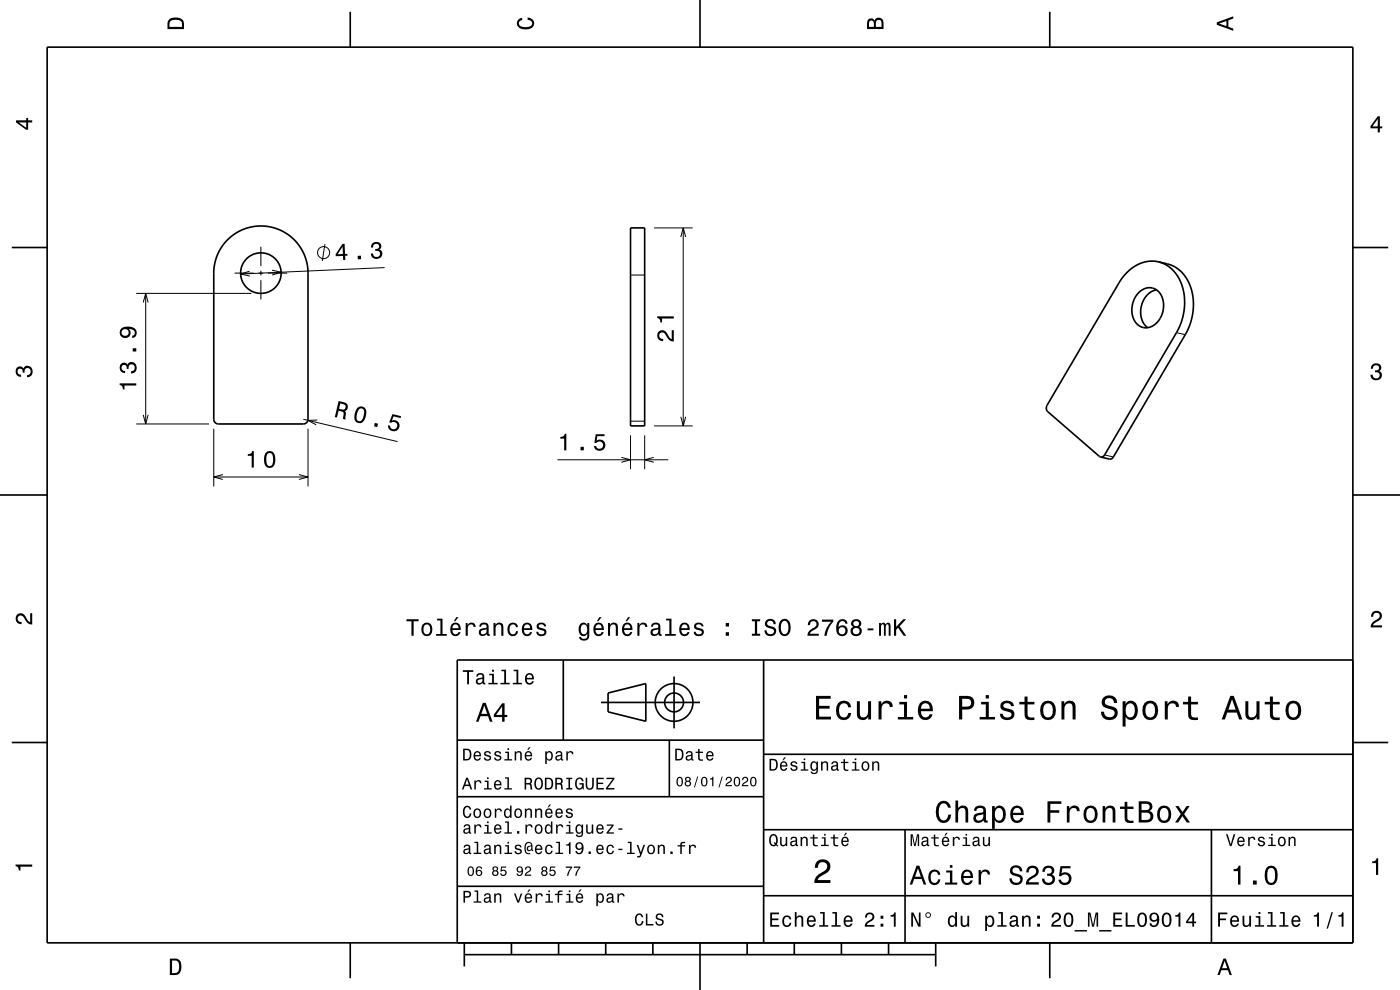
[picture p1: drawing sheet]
<svg xmlns="http://www.w3.org/2000/svg" width="297mm" height="210mm" viewBox="0 0 297 210" stroke-linecap="round" stroke-linejoin="round" font-family="sans-serif">
<g fill="none" stroke="#000" stroke-width=".21">
<path d="M49.8 57.9h4M53 57.5l-1.9 .6 1.9 .5M54.8 57.9h1M55.3 52.3v4.1M55.3 57.4v1M55.3 59.4v4.1M56.8 57.9h4.1M57.7 57.3l1.9 .4-1.9 .6M68.9 51.8l-.5 3.6M81.6 56.8l-30.5 1.3M133.8 58.3h3M138.8 48.3h8.1"/>
<path d="M144.4 50.3l.5-2 .6 2M144.9 48.3v42M28.9 62.2h24.4M30.4 64.2l.5-2 .5 2M30.9 62.2v27.7M249.6 70.6l1.8 .4M28.9 89.9h15.4M30.4 88l.5 1.9 .5-1.9M45.3 90.9v12.3M64.3 88.9l20 4.8M65.3 90.9v12.3M67.3 89.1l-2 .1 1.8 .9"/>
<path d="M118.3 97.5h23.5M131.8 97l2 .5-2 .6M133.8 92.3v7.2M133.8 89.3h3M136.8 92.3v7.2M138.7 97l-1.9 .5 1.9 .6M138.8 90.3h8.1M144.4 88.4l.5 1.9 .6-1.9M234.3 96.5l1.9 .4M45.3 101.2h20M47.3 100.7l-2 .5 2 .5M63.4 100.7l1.9 .5-1.9 .5"/>
<circle cx="68.7" cy="53.6" r="1.28"/>
</g>
<g fill="none" stroke="#000" stroke-width=".35">
<path d="M10 10h277v190h-277zM74.3 2.5v7.5M148.5 0v10M222.7 2.5v7.5M2.5 52.5h7.5M48.1 51a10 10 0 0 1 11-2.3 10 10 0 0 1 6.2 9.2v31l-.3 .8-.7 .2h-18l-.5-.1-.3-.4-.2-.5v-31a10 10 0 0 1 2.8-6.9zM133.8 48.3h3v42h-3zM245.7 55.5l1.9 .5a8 8 0 0 1 5.5 7.6l.1 1.7-.3 1.8-.4 1.7-.7 1.6-15.6 26.5-.6 .5-2.1-.4M245.7 55.5a8 8 0 0 1 5.6 7.7v1.7l-.2 1.7-.5 1.7-.8 1.8-15.5 26.4-.4 .4-.4 .1M245.7 55.5a8 8 0 0 0-8.3 4.5l-15.4 26.4v.5l.3 .4 11.2 9.7M287 52.5h7.5M241.6 62a2.95 2.95 0 0 1 3.3-.8 2.95 2.95 0 0 1 1.9 2.8 4.7 4.7 0 0 1-3.5 5.5 3.4 3.4 0 0 1-3.2-4 5.3 5.3 0 0 1 1.5-3.5z"/>
<path d="M245.3 61.5a4.8 4.8 0 0 0-1.8 8M0 105h10M287 105h10M119.5 140v17M162 140v60M287 140h-190v60M2.5 157.5h7.5M97 157h65M127.5 149h21M129 147l8-2v8l-8-2zM142 157v12M143 143.5v11"/>
<path d="M287 157.5h7.5M97 169h65M162 176h125M162 160h125M192 176v24M257 176v24M97 188h65M162 190h125M74.3 200v7.5M98.5 202.5h100M98.5 200v5M108.5 200v2.5"/>
<path d="M118.5 200v2.5M128.5 200v2.5M138.5 200v2.5M148.5 200v10M158.5 200v2.5M168.5 200v2.5M178.5 200v2.5M188.5 200v2.5M198.5 200v5M222.7 200v7.5"/>
<circle cx="55.3" cy="57.9" r="4.3"/>
<circle cx="143" cy="149" r="2"/>
<circle cx="143" cy="149" r="4"/>
</g>
<g fill="#000">
<path d="M36 4a2.18 2.18 0 0 0-.5 2.2h3.5v-1.2a1.43 1.43 0 0 0-1.7-1.3zM36.3 4.4a2.15 2.15 0 0 1 2.2 .3l.1 1h-2.6v-1z" fill-rule="evenodd"/>
<path d="M109.9 4.2l.9-.4v.4a.7 .7 0 0 0-.7 .5 .7 .7 0 0 0 .3 .8 1.7 1.7 0 0 0 2.5-.5 .9 .9 0 0 0-1-.8v-.5a1.24 1.24 0 0 1 1.4 1.1 1.24 1.24 0 0 1-1 1.4 2.22 2.22 0 0 1-2.5-.7l-.2-.5z" fill-rule="evenodd"/>
<path d="M184.2 4.2l-.3 .7v1.3h3.5v-1.3a.98 .98 0 0 0-.7-1.1 .98 .98 0 0 0-1.2 .6 .84 .84 0 0 0-1.3-.2zM184.5 4.5a.54 .54 0 0 1 .6-.1 .54 .54 0 0 1 .3 .6v.7h-1zM185.9 4.4a.62 .62 0 0 1 .8-.1 .62 .62 0 0 1 .3 .6v.8h-1.2z" fill-rule="evenodd"/>
<path d="M258.1 4.7v.6l3.5 1.2v-.4l-1-.4v-1.4l1-.4v-.4zM258.6 5l1.6-.5v1z" fill-rule="evenodd"/>
<path d="M3.4 25.5v.5l2.1 1.5h.5v-1.5h.8v-.5h-.8v-.5h-.4v.5zM4 26h1.6v1.1z" fill-rule="evenodd"/>
<path d="M292.3 24.7l-1.6 2.1v.4h1.6v.9h.4v-.9h.5v-.4h-.5v-2.1zM292.3 25.2v1.6h-1.1z" fill-rule="evenodd"/>
<path d="M72.6 51.7l-1.4 2.2v.5l1.6-.1v.9l.5-.1-.1-.8 .5-.1v-.4l-.5 .1-.1-2.2zM72.7 52.3v1.6h-1.1zM75.9 54.3v.7h.7v-.8zM79 51.7l-.3 .8h.4a.62 .62 0 0 1 .3-.8 .62 .62 0 0 1 .8 .3 .62 .62 0 0 1-.1 .8h-.5v.4a.72 .72 0 0 1 1 .4 .72 .72 0 0 1-.5 1 .72 .72 0 0 1-.9-.5l-.1-.3h-.4a1.18 1.18 0 0 0 1.5 1.1 1.18 1.18 0 0 0 .6-1.8l-.3-.2a.91 .91 0 0 0 .3-1.1 .91 .91 0 0 0-1.1-.5z" fill-rule="evenodd"/>
<path d="M139.7 70.4a1.2 1.2 0 0 0-.2 1.3 1.2 1.2 0 0 0 1.2 .7v-.5a.7 .7 0 0 1-.9-.5 .7 .7 0 0 1 .5-.9 .7 .7 0 0 1 .9 .5 1.8 1.8 0 0 0 1.7 1.4v-2.4h-.4v1.9a2.23 2.23 0 0 1-1.2-1.4 1.1 1.1 0 0 0-1.6-.1zM139.4 67.1v.4a.77 .77 0 0 1 .7 .9h.4v-.8h2.4v-.5z" fill-rule="evenodd"/>
<path d="M291.1 77.4a1.08 1.08 0 0 1 1.4-.2 1.08 1.08 0 0 1 .4 1.2l-.3 .3a1.06 1.06 0 0 1 .5 1.3 1.06 1.06 0 0 1-1.2 .7 1.1 1.1 0 0 1-1.2-1.2h.5a.71 .71 0 0 0 1 .8 .71 .71 0 0 0 .1-1.3h-.6v-.4a.61 .61 0 0 0 .8-.3 .61 .61 0 0 0-.2-.8 .61 .61 0 0 0-.9 .2l-.1 .5h-.5z" fill-rule="evenodd"/>
<path d="M3.6 78a.86 .86 0 0 1 1.4 .2 1.06 1.06 0 0 1 1.2-.6 1.06 1.06 0 0 1 .7 1.2 1.1 1.1 0 0 1-1.2 1.2v-.4a.71 .71 0 0 0 .8-1 .71 .71 0 0 0-1.3-.1v.6h-.4a.61 .61 0 0 0-.3-.8 .61 .61 0 0 0-.8 .2 .61 .61 0 0 0 .2 .8l.6 .2v.4a1.15 1.15 0 0 1-1.2-.6 1.15 1.15 0 0 1 .3-1.3z" fill-rule="evenodd"/>
<path d="M25.4 81.3v.4a.77 .77 0 0 1 .7 .9h.3v-.8h2.5v-.5zM25.6 77.2a1.17 1.17 0 0 0-.1 1.3 1.17 1.17 0 0 0 1 .6v-.4a.62 .62 0 0 1-.7-.3 .62 .62 0 0 1 .2-.8 .62 .62 0 0 1 .9 .2v.5h.4a.72 .72 0 0 1 .4-1 .72 .72 0 0 1 1 .5 .72 .72 0 0 1-.6 .9l-.3 .1v.4a1.18 1.18 0 0 0 1.2-1.5 1.18 1.18 0 0 0-1.8-.6l-.2 .3a.86 .86 0 0 0-1.4-.2zM28.2 73.9v.7h.7v-.7zM25.8 69.6a1.17 1.17 0 0 0-.3 1.7 1.17 1.17 0 0 0 1.7 .2 1.17 1.17 0 0 0 .1-1.7 1.03 1.03 0 0 1 1.3 .8 .56 .56 0 0 1-.6 .6v.5a1.18 1.18 0 0 0 1-1.2 1.18 1.18 0 0 0-1.1-1.1 2.87 2.87 0 0 0-2.1 .2zM25.8 70.5a.75 .75 0 0 1 1.5 0 .75 .75 0 0 1-1.5 0z" fill-rule="evenodd"/>
<path d="M52.6 96.3v.4h.8v2.5h.4v-3.5h-.3a.77 .77 0 0 1-.9 .6zM56.3 96.1a2.66 2.66 0 0 0 .4 3.1 1.14 1.14 0 0 0 1.6-.9 2.31 2.31 0 0 0-.6-2.5l-.5-.1-.5 .1zM56.9 96.2h.6a2.37 2.37 0 0 1 0 2.6h-.6a2.38 2.38 0 0 1 0-2.6z" fill-rule="evenodd"/>
<path d="M71.8 85.1l-.8 3.4 .5 .1 .3-1.5a.85 .85 0 0 1 1.1 .9l-.1 .9 .5 .1 .1-1.5-.3-.3a.97 .97 0 0 0 .7-1 .97 .97 0 0 0-.8-.9zM72.2 85.6a1.08 1.08 0 0 1 1.1 .6 .6 .6 0 0 1-.2 .6 .6 .6 0 0 1-.7 0l-.5-.1z" fill-rule="evenodd"/>
<path d="M75.9 86.5a2.68 2.68 0 0 0-.4 3 1.14 1.14 0 0 0 1.9-.5 2.31 2.31 0 0 0-.1-2.5l-.4-.3h-.6zM76.1 86.8a.63 .63 0 0 1 .7-.2 .63 .63 0 0 1 .4 .5 2.74 2.74 0 0 1-.7 2.2l-.7-.1a2.28 2.28 0 0 1 .3-2.4zM79.5 89.7l-.2 .7 .7 .2 .2-.7zM83.3 87.8l-.7 1.8 .4 .1a.8 .8 0 0 1 1.2 0 .8 .8 0 0 1-.3 1.2 .8 .8 0 0 1-1.1-.6l-.5-.1a1.21 1.21 0 0 0 1.2 1.4 1.21 1.21 0 0 0 1.2-1.4 1.21 1.21 0 0 0-1.6-1l.4-.9 1.5 .4 .1-.4z" fill-rule="evenodd"/>
<path d="M118.9 92.7v.3h.8v2.5h.4v-3.5h-.3a.77 .77 0 0 1-.9 .7zM123.2 94.8v.7h.7v-.7zM126.4 92.1l-.3 1.9h.4a.8 .8 0 0 1 1.2-.3 .8 .8 0 0 1 0 1.3 .8 .8 0 0 1-1.2-.4h-.5a1.21 1.21 0 0 0 1.5 1.1 1.21 1.21 0 0 0 .8-1.7 1.21 1.21 0 0 0-1.7-.5l.1-1h1.5v-.4z" fill-rule="evenodd"/>
<path d="M3.6 130.4a1.22 1.22 0 0 1 2 .7l.4 .6 .4 .3v-1.9h.4v2.4a1.8 1.8 0 0 1-1.7-1.4 .71 .71 0 0 0-.9-.5 .71 .71 0 0 0-.5 .8 .71 .71 0 0 0 .9 .5v.5a1.18 1.18 0 0 1-1.2-.7 1.18 1.18 0 0 1 .2-1.3z" fill-rule="evenodd"/>
<path d="M86.2 131.4v.4h1.1v3.1h.4v-3.1h1.1v-.4zM89.7 132.4a1.53 1.53 0 0 0 .9 2.6 1.48 1.48 0 0 0 1.1-1.5 1.48 1.48 0 0 0-1.1-1.4l-.5 .1zM90 132.7a.67 .67 0 0 1 .7-.2 .67 .67 0 0 1 .5 .5 1.11 1.11 0 0 1-.6 1.6 1.17 1.17 0 0 1-.6-1.9zM92.7 131.2v.4h.7v2.9h-.9v.4h2.3v-.4h-.9v-3.3zM96.8 130.9l-.5 .9h.3l.7-.9zM95.8 132.4a1.54 1.54 0 0 0 .8 2.6 1.07 1.07 0 0 0 1.1-.9h-.4l-.3 .3-.3 .2a.76 .76 0 0 1-.7-1h1.7a1.16 1.16 0 0 0-.4-1.3 1.16 1.16 0 0 0-1.5 .1zM96.2 132.7a.66 .66 0 0 1 .8-.2 .66 .66 0 0 1 .3 .8h-1.3zM98.8 132.2v2.7h.4v-1.6a.66 .66 0 0 1 .4-.8 .66 .66 0 0 1 .8 .3l.1 .2h.4a.89 .89 0 0 0-.7-.9 .89 .89 0 0 0-1 .5v-.4zM101.9 132.3l-.2 .6h.4a.55 .55 0 0 1 .6-.5 .55 .55 0 0 1 .4 .8h-.2a1 1 0 0 0-1 .2 1 1 0 0 0-.3 1.1 .93 .93 0 0 0 1.7 0l.1 .3 .5 .1v-.4h-.2v-1.6a1.02 1.02 0 0 0-.7-.8 1.02 1.02 0 0 0-1.1 .2zM102.1 133.8l1.1-.3a.77 .77 0 0 1-.2 .9 .77 .77 0 0 1-.9 0zM104.7 132.2v2.7h.4v-1.6a.63 .63 0 0 1 .4-.8 .63 .63 0 0 1 .8 .4v2h.5v-1.8a.89 .89 0 0 0-.6-1 .89 .89 0 0 0-1.1 .5v-.4zM108 132.4a1.53 1.53 0 0 0 .8 2.6 1.06 1.06 0 0 0 1.1-1.1h-.4a.67 .67 0 0 1-.7 .7 .67 .67 0 0 1-.7-.6 1.11 1.11 0 0 1 .7-1.6 .59 .59 0 0 1 .6 .6h.5a1.09 1.09 0 0 0-.8-.9 1.09 1.09 0 0 0-1.1 .3zM111 132.4a1.54 1.54 0 0 0 .8 2.6 1.07 1.07 0 0 0 1.1-.9h-.5l-.2 .3-.4 .2a.76 .76 0 0 1-.7-1h1.8a1.16 1.16 0 0 0-.5-1.3 1.16 1.16 0 0 0-1.4 .1zM111.3 132.7a.66 .66 0 0 1 .8-.2 .66 .66 0 0 1 .4 .8h-1.4zM114.1 132.3a.75 .75 0 0 0-.2 .8 .75 .75 0 0 0 .7 .5l.9 .4a.63 .63 0 0 1-.6 .6 .63 .63 0 0 1-.7-.6h-.4a1.07 1.07 0 0 0 1.2 .9 1.07 1.07 0 0 0 .9-1.2l-.4-.3-1.1-.3a.54 .54 0 0 1 .4-.7 .54 .54 0 0 1 .6 .5h.5a1.03 1.03 0 0 0-.7-.9 1.03 1.03 0 0 0-1.1 .3zM123 132.4a1.58 1.58 0 0 0 .8 2.6l.4-.2 .4-.4a.73 .73 0 0 1-.3 1 .73 .73 0 0 1-1-.3h-.4a1.1 1.1 0 0 0 1.2 .8 1.1 1.1 0 0 0 .9-1.2v-2.5h-.4v.4l-.4-.4a.9 .9 0 0 0-1.2 .2zM123.4 132.7a.63 .63 0 0 1 .7-.2 .63 .63 0 0 1 .4 .6 1.11 1.11 0 0 1-.6 1.5 1.19 1.19 0 0 1-.5-1.9zM127.1 130.9l-.5 .9h.3l.7-.9zM126.2 132.4a1.54 1.54 0 0 0 .8 2.6 1.07 1.07 0 0 0 1.1-.9h-.5l-.2 .3-.4 .2a.76 .76 0 0 1-.7-1h1.8a1.16 1.16 0 0 0-.5-1.3 1.16 1.16 0 0 0-1.4 .1zM126.5 132.7a.66 .66 0 0 1 .8-.2 .66 .66 0 0 1 .3 .8h-1.3zM129 132.2v2.7h.4v-1.6a.63 .63 0 0 1 .6-.9 .63 .63 0 0 1 .6 .8v1.7h.5v-1.8a.89 .89 0 0 0-.6-1 .89 .89 0 0 0-1.1 .5v-.4zM133.2 130.9l-.5 .9h.3l.7-.9zM132.2 132.4a1.54 1.54 0 0 0 .8 2.6 1.07 1.07 0 0 0 1.1-.9h-.4l-.2 .3-.4 .2a.76 .76 0 0 1-.7-1h1.8a1.17 1.17 0 0 0-.5-1.3 1.17 1.17 0 0 0-1.5 .1zM132.6 132.7a.66 .66 0 0 1 .8-.2 .66 .66 0 0 1 .3 .8h-1.3zM135.2 132.2v2.7h.5v-1.6a.66 .66 0 0 1 .3-.8 .66 .66 0 0 1 .8 .3l.1 .2h.4a.89 .89 0 0 0-.7-.9 .89 .89 0 0 0-1 .5v-.4zM138.4 132.3l-.3 .6h.4a.55 .55 0 0 1 .7-.5 .55 .55 0 0 1 .4 .8h-.2a1 1 0 0 0-1.1 .2 1 1 0 0 0-.2 1.1 .93 .93 0 0 0 1.6 0l.1 .3 .6 .1v-.4h-.3v-1.6a1.02 1.02 0 0 0-.7-.8 1.02 1.02 0 0 0-1 .2zM138.5 133.8l1.1-.3a.77 .77 0 0 1-.2 .9 .77 .77 0 0 1-.8 0l-.2-.3zM141.3 131.2v.4h.7v2.9h-.9v.4h2.3v-.4h-1v-3.3zM144.4 132.4a1.54 1.54 0 0 0 .8 2.6 1.07 1.07 0 0 0 1.1-.9h-.5l-.2 .3-.4 .2a.76 .76 0 0 1-.7-1h1.8a1.16 1.16 0 0 0-.5-1.3 1.16 1.16 0 0 0-1.4 .1zM144.7 132.7a.66 .66 0 0 1 .8-.2 .66 .66 0 0 1 .4 .8h-1.4zM147.5 132.3a.75 .75 0 0 0-.2 .8 .75 .75 0 0 0 .7 .5l.9 .4a.63 .63 0 0 1-.6 .6 .63 .63 0 0 1-.7-.6h-.4a1.07 1.07 0 0 0 1.2 .9 1.07 1.07 0 0 0 .9-1.2l-.4-.3-1.1-.3a.54 .54 0 0 1 .4-.7 .54 .54 0 0 1 .6 .5h.5a1.03 1.03 0 0 0-.7-.9 1.03 1.03 0 0 0-1.1 .3zM154 134.1v.8h.7v-.8zM154 132.2v.7h.7v-.7zM159.5 131.4v.4h.7v2.6h-.7v.5h1.8v-.5h-.7v-2.6h.7v-.4zM162.6 131.6a.96 .96 0 0 0-.3 1 .96 .96 0 0 0 .9 .6 .77 .77 0 0 1 1 1 .83 .83 0 0 1-1 .3 .83 .83 0 0 1-.6-.8h-.4a1.21 1.21 0 0 0 1.5 1.3 1.21 1.21 0 0 0 .7-1.8l-.8-.3a.71 .71 0 0 1-.9-.7 .7 .7 0 0 1 .8-.5 .7 .7 0 0 1 .6 .7h.5a1.16 1.16 0 0 0-.7-1.1 1.16 1.16 0 0 0-1.3 .3zM165.5 131.7a2.54 2.54 0 0 0 .4 3.1 1.21 1.21 0 0 0 1.8-.9 1.93 1.93 0 0 0-1-2.6l-.8 .1zM166.1 131.8l.4-.1a1.7 1.7 0 0 1 .3 2.7l-.3 .1a1.69 1.69 0 0 1-.4-2.7zM171.7 131.7l-.3 .9h.4a.71 .71 0 0 1 .6-.8 .71 .71 0 0 1 .8 .5 .71 .71 0 0 1-.5 .8 1.81 1.81 0 0 0-1.4 1.8h2.4v-.5h-1.9a2.23 2.23 0 0 1 1.5-1.1 1.13 1.13 0 0 0 .1-1.7 1.13 1.13 0 0 0-1.7 .1zM174.4 131.4v.5h1.9a5.2 5.2 0 0 0-1.4 3h.5a5.3 5.3 0 0 1 1.4-3v-.5zM177.9 131.6a2.39 2.39 0 0 0 .2 3.3 1.16 1.16 0 0 0 1.5-.4 1.16 1.16 0 0 0-.2-1.5 1.16 1.16 0 0 0-1.5 0 1.03 1.03 0 0 1 .8-1.3 .58 .58 0 0 1 .6 .6h.5a1.12 1.12 0 0 0-.7-.9 1.12 1.12 0 0 0-1.2 .2zM177.9 133.8a.75 .75 0 0 1 1.4 0 .75 .75 0 0 1-1.4 0zM180.8 131.6a.83 .83 0 0 0 .2 1.4 1.11 1.11 0 0 0-.4 1.5 1.11 1.11 0 0 0 1.5 .4 1.03 1.03 0 0 0 .7-.9 1.03 1.03 0 0 0-.5-1 .89 .89 0 0 0 .4-1.1 .89 .89 0 0 0-1.1-.6zM180.9 133.9a.71 .71 0 0 1 1.4 0 .71 .71 0 0 1-1.4 0zM181 132.3a.6 .6 0 0 1 1.2 0 .6 .6 0 0 1-1.2 0zM184.1 133.3v.4h1.2v-.4zM186.5 132.2v2.7h.4v-2.1l.2-.3h.3l.1 .2v2.2h.4v-2.1l.4-.4 .2 .2v.4v1.9h.4v-1.9a.69 .69 0 0 0-.5-.9l-.5 .3-.2-.2-.3-.1-.5 .3v-.2zM189.6 131.4v3.5h.5v-1.3l.4-.4 1.2 1.7h.6l-1.4-2.1 1.3-1.4h-.6l-1.5 1.6v-1.6z" fill-rule="evenodd"/>
<path d="M291.2 129.9a1.18 1.18 0 0 1 1.9 .3 1.18 1.18 0 0 1-1 1.7l-.5 .3-.3 .5h1.9v.4h-2.4a1.8 1.8 0 0 1 1.4-1.8 .71 .71 0 0 0 .5-.8 .71 .71 0 0 0-.9-.5 .71 .71 0 0 0-.5 .8h-.4z" fill-rule="evenodd"/>
<path d="M98.2 158.8v2.5h.9a1.37 1.37 0 0 0 .7-2.2 1.56 1.56 0 0 0-1.6-.3zM98.6 159.1a.98 .98 0 0 1 1.1 .7 .98 .98 0 0 1-.6 1.2h-.5zM100.7 159.6a1.04 1.04 0 0 0-.2 1.2 1.04 1.04 0 0 0 1 .5l.5-.5h-.3l-.4 .3a.54 .54 0 0 1-.5-.7h1.3a.83 .83 0 0 0-.4-.9 .83 .83 0 0 0-1 .1zM100.9 159.7l.2-.1a.47 .47 0 0 1 .5 .1 .47 .47 0 0 1 .1 .5h-.9zM102.9 159.5l-.2 .1a.69 .69 0 0 0 .9 .9l.2 .1a.43 .43 0 0 1-.4 .5 .43 .43 0 0 1-.4-.4h-.3a.74 .74 0 0 0 .9 .7 .74 .74 0 0 0 .5-1l-1-.4a.38 .38 0 0 1 .3-.5 .38 .38 0 0 1 .4 .4h.3a.78 .78 0 0 0-1.2-.4zM105.1 159.5l-.2 .1a.69 .69 0 0 0 .9 .9l.2 .1a.43 .43 0 0 1-.4 .5 .43 .43 0 0 1-.5-.4h-.3a.74 .74 0 0 0 .9 .7 .74 .74 0 0 0 .5-1l-.9-.4a.38 .38 0 0 1 .3-.5 .38 .38 0 0 1 .4 .4h.3a.77 .77 0 0 0-1.2-.4zM107.2 159.4v.3h.5v1.3h-.7v.3h1.6v-.3h-.6v-1.6zM107.7 158.7v.4h.3v-.4zM109.2 159.4v1.9h.3v-1.1a.45 .45 0 0 1 .4-.6 .45 .45 0 0 1 .5 .5v1.2h.3v-1.3a.63 .63 0 0 0-.5-.7 .63 .63 0 0 0-.7 .4v-.3zM112.2 158.5l-.4 .6h.3l.5-.6zM111.5 159.6a1.04 1.04 0 0 0-.2 1.2 1.04 1.04 0 0 0 1.1 .5l.5-.5h-.3l-.5 .3a.54 .54 0 0 1-.5-.7h1.3a.83 .83 0 0 0-.4-.9 .83 .83 0 0 0-1 .1zM111.8 159.7l.1-.1a.48 .48 0 0 1 .5 .1 .48 .48 0 0 1 .2 .5h-1zM115.7 159.4v2.7h.3v-1.1a.66 .66 0 0 0 .7 .4 .66 .66 0 0 0 .5-.6 .91 .91 0 0 0 0-1.1 .91 .91 0 0 0-1-.3l-.2 .3v-.3zM116.1 159.8a.45 .45 0 0 1 .5-.2 .45 .45 0 0 1 .3 .4 .65 .65 0 0 1 .1 .8 .65 .65 0 0 1-.7 .2 .98 .98 0 0 1-.2-1.2zM118.1 159.5l-.2 .4h.3a.39 .39 0 0 1 .4-.3 .39 .39 0 0 1 .3 .5h-.1a.65 .65 0 0 0-1 .4 .65 .65 0 0 0 .6 .9l.6-.3 .1 .2h.4v-.2l-.2-.1v-1.1a.72 .72 0 0 0-.5-.6 .72 .72 0 0 0-.7 .2zM118.2 160.6l.8-.3a.55 .55 0 0 1-.2 .7 .55 .55 0 0 1-.6 0zM120.1 159.4v1.9h.4v-1.1a.47 .47 0 0 1 .2-.6 .47 .47 0 0 1 .6 .2v.2h.4a.64 .64 0 0 0-.5-.7 .64 .64 0 0 0-.8 .4v-.3z" fill-rule="evenodd"/>
<path d="M98.2 142.2v.3h.9v2.7h.4v-2.7h.9v-.3zM101.3 143l-.3 .5h.4a.47 .47 0 0 1 .5-.4 .47 .47 0 0 1 .4 .6l-.2 .1a.84 .84 0 0 0-1 .2 .84 .84 0 0 0 0 1.1 .9 .9 0 0 0 1.3-.2l.1 .2 .5 .1v-.3l-.3-.1v-1.3a.87 .87 0 0 0-1.4-.5zM101.4 144.3l.9-.3a.66 .66 0 0 1-.1 .7 .66 .66 0 0 1-.8 .1zM103.8 142.9v.3h.6v1.6h-.8v.4h2v-.4h-.8v-1.9zM104.4 142.1v.4h.4v-.4zM106.4 142.1v.3h.6v2.4h-.8v.4h1.9v-.4h-.7v-2.7zM109 142.1v.3h.6v2.4h-.8v.4h1.9v-.4h-.7v-2.7zM111.6 143.1a1.32 1.32 0 0 0 .7 2.1 .9 .9 0 0 0 .9-.7h-.3l-.2 .3-.4 .1a.65 .65 0 0 1-.6-.8h1.6a1 1 0 0 0-.4-1.2 1 1 0 0 0-1.3 .2zM111.9 143.3a.57 .57 0 0 1 .7-.1 .57 .57 0 0 1 .3 .6h-1.2z" fill-rule="evenodd"/>
<path d="M102.4 149.1l-1.4 4h.5l.4-1.2h1.6l.4 1.2h.6l-1.5-4zM102.7 149.7l.7 1.7h-1.3zM106.5 149.2l-1.7 2.4v.5h1.7v1h.5v-1h.6v-.5h-.6v-2.4zM106.5 149.9v1.7h-1.3z" fill-rule="evenodd"/>
<path d="M143.2 158.8v2.5h.9a1.37 1.37 0 0 0 .7-2.2 1.56 1.56 0 0 0-1.6-.3zM143.6 159.1a.98 .98 0 0 1 1.1 .7 .98 .98 0 0 1-.6 1.2h-.5zM145.7 159.5l-.2 .4h.3a.39 .39 0 0 1 .5-.3 .39 .39 0 0 1 .3 .5h-.2a.65 .65 0 0 0-.9 .4 .65 .65 0 0 0 .5 .9l.7-.3v.2h.4v-.2l-.1-.1-.1-1.1a.73 .73 0 0 0-.4-.6 .73 .73 0 0 0-.8 .2zM145.8 160.6l.8-.3a.55 .55 0 0 1-.1 .7 .55 .55 0 0 1-.7 0zM148.1 158.9v.5h-.5v.3h.5v1.3a.75 .75 0 0 0 1 .4v-.3a.48 .48 0 0 1-.7-.3v-1.1h.7v-.3h-.7v-.5zM150 159.6a1.04 1.04 0 0 0-.2 1.2 1.04 1.04 0 0 0 1.1 .5l.5-.5h-.4l-.4 .3a.54 .54 0 0 1-.5-.7h1.3a.83 .83 0 0 0-.4-.9 .83 .83 0 0 0-1 .1zM150.3 159.7l.1-.1a.48 .48 0 0 1 .5 .1 .48 .48 0 0 1 .2 .5h-1z" fill-rule="evenodd"/>
<path d="M173.1 147.6v5h3.2v-.6h-2.5v-1.7h2.2v-.6h-2.2v-1.5h2.4v-.6zM177.8 149.2a2.59 2.59 0 0 0 .5 3.4 1.58 1.58 0 0 0 2.3-1.4h-.6a.95 .95 0 0 1-.9 1 .95 .95 0 0 1-1-.9 1.59 1.59 0 0 1 .9-2.1 .85 .85 0 0 1 .9 .8h.7a1.56 1.56 0 0 0-1.1-1.3 1.56 1.56 0 0 0-1.7 .5zM181.8 148.8v2.5a1.27 1.27 0 0 0 .9 1.4 1.27 1.27 0 0 0 1.5-.7v.6h.6v-3.8h-.6v2.2a.92 .92 0 0 1-.6 1.1 .92 .92 0 0 1-1.2-.4v-2.9zM186.4 148.8v3.8h.6v-2.2a.95 .95 0 0 1 .5-1.1 .95 .95 0 0 1 1.2 .3l.1 .4h.6a1.28 1.28 0 0 0-1-1.4 1.28 1.28 0 0 0-1.4 .8v-.6zM190.8 148.9v.5h1v2.7h-1.3v.5h3.2v-.5h-1.3v-3.2zM191.8 147.4v.8h.6v-.8zM195.1 149.2a2.62 2.62 0 0 0 .5 3.4 1.57 1.57 0 0 0 2.2-1.1h-.6l-.3 .5-.5 .2a1.08 1.08 0 0 1-1-1.3h2.5a1.66 1.66 0 0 0-.7-2 1.66 1.66 0 0 0-2.1 .3zM195.6 149.5a.94 .94 0 0 1 1.2-.2 .94 .94 0 0 1 .5 1h-1.9zM203.5 147.6v5h.6v-2.1h.8a1.47 1.47 0 0 0 1.8-1.2 1.47 1.47 0 0 0-1.5-1.7zM204.1 148.2a1.6 1.6 0 0 1 1.8 .5 .86 .86 0 0 1 0 .9 .86 .86 0 0 1-.9 .3h-.9zM208.1 148.9v.5h1v2.7h-1.3v.5h3.3v-.5h-1.3v-3.2zM209.1 147.4v.8h.7v-.8zM212.6 148.9a1.08 1.08 0 0 0-.3 1.2 1.08 1.08 0 0 0 1 .7l1.1 .4a.57 .57 0 0 1 .2 .6 .57 .57 0 0 1-.5 .4 .96 .96 0 0 1-1.4-.8h-.6a1.6 1.6 0 0 0 1.3 1.4 1.6 1.6 0 0 0 1.7-.8 1.13 1.13 0 0 0-1-1.6l-1.1-.3-.2-.4a.87 .87 0 0 1 .9-.5 .87 .87 0 0 1 .8 .6h.6a1.4 1.4 0 0 0-2.1-1.1zM217.4 147.8v1.1h-1.1v.5h1.1v2.6l.2 .4 .4 .3h1.4v-.5a.97 .97 0 0 1-1.4-.5v-2.3h1.4v-.5h-1.4v-1.1zM221.1 149.2a2.56 2.56 0 0 0 .5 3.4 1.72 1.72 0 0 0 1.8-.2 1.72 1.72 0 0 0 .6-1.7 1.7 1.7 0 0 0-.9-1.9 1.7 1.7 0 0 0-2 .4zM221.6 149.6a.96 .96 0 0 1 1-.4 .96 .96 0 0 1 .7 .8 1.59 1.59 0 0 1-1 2.2 1.19 1.19 0 0 1-1-1.5zM225.2 148.8v3.8h.6v-2.2a.97 .97 0 0 1 .5-1.1 .97 .97 0 0 1 1.1 .2l.1 .7v2.4h.7v-2.5a1.27 1.27 0 0 0-.9-1.4 1.27 1.27 0 0 0-1.5 .6v-.5zM234.1 147.9a1.38 1.38 0 0 0-.3 1.5 1.38 1.38 0 0 0 1.3 .9 1.25 1.25 0 0 1 1.4 .9 1.15 1.15 0 0 1-1.3 .9 1.15 1.15 0 0 1-1-1.1h-.7a1.8 1.8 0 0 0 1.7 1.8 1.8 1.8 0 0 0 1.9-1.6 1.46 1.46 0 0 0-1.5-1.4l-.6-.2a.83 .83 0 0 1-.5-1.1 .83 .83 0 0 1 1.2-.3l.5 .5 .1 .4h.7a1.67 1.67 0 0 0-1-1.6 1.67 1.67 0 0 0-1.9 .4zM238.2 148.8v5.3h.6v-2.1a1.32 1.32 0 0 0 1.4 .7 1.32 1.32 0 0 0 1.1-1.1 2.43 2.43 0 0 0-.8-2.8 1.21 1.21 0 0 0-1.7 .5v-.5zM239.1 149.6a.9 .9 0 0 1 .9-.4 .9 .9 0 0 1 .7 .8 1.61 1.61 0 0 1-.9 2.2 1.18 1.18 0 0 1-1-1.5zM242.8 149.2a2.56 2.56 0 0 0 .5 3.4 1.72 1.72 0 0 0 1.8-.2 1.72 1.72 0 0 0 .6-1.7 1.7 1.7 0 0 0-.9-1.9 1.7 1.7 0 0 0-2 .4zM243.3 149.6a.96 .96 0 0 1 1-.4 .96 .96 0 0 1 .7 .8 1.59 1.59 0 0 1-1 2.2 1.19 1.19 0 0 1-1-1.5zM247.1 148.8v3.8h.6v-2.2a.95 .95 0 0 1 .5-1.1 .95 .95 0 0 1 1.2 .3l.1 .4h.6a1.28 1.28 0 0 0-1-1.4 1.28 1.28 0 0 0-1.4 .8v-.6zM252 147.8v1.1h-1v.5h1l.1 2.6 .2 .4 .4 .3h1.4v-.5a.97 .97 0 0 1-1.4-.5v-2.3h1.4v-.5h-1.4v-1.1zM261 147.6l-1.8 5h.6l.6-1.4h2l.5 1.4h.7l-1.9-5zM261.4 148.3l.7 2.2h-1.5zM264.2 148.8v2.5a1.27 1.27 0 0 0 .9 1.4 1.27 1.27 0 0 0 1.5-.7v.6h.6v-3.8h-.6v2.2a.92 .92 0 0 1-.6 1.1 .92 .92 0 0 1-1.1-.4l-.1-2.9zM269.4 147.8v1.1h-1.1v.5h1.1v2.6l.2 .4 .4 .3 .7 .1 .8-.1v-.5a.97 .97 0 0 1-1.4-.5l-.1-2.3h1.5v-.5h-1.5v-1.1zM273.1 149.2a2.56 2.56 0 0 0 .6 3.4 1.72 1.72 0 0 0 1.8-.2 1.72 1.72 0 0 0 .6-1.7 1.7 1.7 0 0 0-.9-1.9 1.7 1.7 0 0 0-2.1 .4zM273.6 149.6a.96 .96 0 0 1 1-.4 .96 .96 0 0 1 .7 .8 1.59 1.59 0 0 1-.9 2.2 1.19 1.19 0 0 1-1.1-1.5z" fill-rule="evenodd"/>
<path d="M98.9 165l-.9 2.5h.3l.3-.8h1l.2 .8h.4l-.9-2.5zM99.1 165.3l.4 1.1h-.8zM100.6 165.5v2h.3v-1.1a.47 .47 0 0 1 .3-.6 .47 .47 0 0 1 .6 .2v.1h.3a.64 .64 0 0 0-.5-.6 .64 .64 0 0 0-.7 .4v-.4zM102.8 165.6v.3h.5v1.3h-.6v.3h1.6v-.3h-.7v-1.6zM103.3 164.9v.3h.4v-.3zM105 165.7a1.04 1.04 0 0 0-.2 1.2 1.04 1.04 0 0 0 1.1 .6l.5-.6h-.4l-.4 .4a.54 .54 0 0 1-.5-.7h1.3a.83 .83 0 0 0-.4-1 .83 .83 0 0 0-1 .1zM105.3 165.9l.1-.1a.48 .48 0 0 1 .5 .1 .48 .48 0 0 1 .2 .4h-1zM107.1 164.9v.2h.5v2.1h-.6v.3h1.6v-.3h-.6v-2.3zM111.3 165v2.5h.3v-1.1l.8 .1 .2 1h.4l-.2-1.1-.2-.1a.69 .69 0 0 0 .3-.9 .69 .69 0 0 0-.8-.4zM111.6 165.3h.4a.43 .43 0 0 1 .5 .4 .43 .43 0 0 1-.5 .4h-.4zM113.6 165.2a1.45 1.45 0 0 0 .7 2.3 1.45 1.45 0 0 0 .6-2.3 .84 .84 0 0 0-1.3 0zM114 165.3l.3-.1a1.18 1.18 0 0 1 0 2 1.21 1.21 0 0 1-.3-1.9zM115.6 165v2.5h.8a1.37 1.37 0 0 0 .7-2.2 1.56 1.56 0 0 0-1.5-.3zM115.9 165.3a.98 .98 0 0 1 1.2 .7 .98 .98 0 0 1-.7 1.2h-.5zM117.8 165v2.5h.3v-1.1l.8 .1 .2 1h.4l-.2-1.1-.2-.1a.69 .69 0 0 0 .3-.9 .69 .69 0 0 0-.8-.4zM118.1 165.3h.4a.43 .43 0 0 1 .5 .4 .43 .43 0 0 1-.5 .4h-.4zM120.1 165v.3h.5v1.9h-.5v.3h1.3v-.3h-.5v-1.9h.5v-.3zM122.3 165.3a1.44 1.44 0 0 0 .6 2.2l.4-.1 .3-.3 .1 .4h.1v-1.4h-.9v.3h.6a.61 .61 0 0 1-.8 .8 1.45 1.45 0 0 1 0-1.9 .51 .51 0 0 1 .8 .4h.3a.85 .85 0 0 0-.6-.8 .85 .85 0 0 0-.9 .4zM124.2 165v1.5a.87 .87 0 0 0 .9 1 .87 .87 0 0 0 .9-1v-1.5h-.4v1.5a.55 .55 0 0 1-.5 .7 .55 .55 0 0 1-.5-.7v-1.5zM126.5 165v2.5h1.6v-.3h-1.2v-.9h1.1v-.3h-1.1v-.7h1.2v-.3zM128.6 165v.3h1.4l-1.5 1.9v.3h1.8v-.3h-1.4l1.4-1.9v-.3z" fill-rule="evenodd"/>
<path d="M98.5 175l-.1 .5h.2a.39 .39 0 0 1 .5-.4 .39 .39 0 0 1 .3 .5l-.2 .1a.65 .65 0 0 0-.9 .3 .65 .65 0 0 0 .6 .9l.6-.3 .1 .2h.4v-.2h-.2v-1.2a.72 .72 0 0 0-.5-.6 .72 .72 0 0 0-.8 .2zM98.7 176.1l.8-.3a.55 .55 0 0 1-.2 .7 .55 .55 0 0 1-.6 0zM100.6 174.9v1.9h.3v-1.1a.47 .47 0 0 1 .3-.5 .47 .47 0 0 1 .6 .1v.2h.3a.64 .64 0 0 0-.5-.7 .64 .64 0 0 0-.7 .4v-.3zM102.8 175v.2h.5v1.4h-.6v.2h1.6v-.2h-.7v-1.6zM103.3 174.2v.4h.4v-.4zM105 175.1a1.04 1.04 0 0 0-.2 1.2 1.04 1.04 0 0 0 1.1 .6l.5-.6h-.4l-.4 .3a.54 .54 0 0 1-.5-.6h1.3a.83 .83 0 0 0-.4-1 .83 .83 0 0 0-1 .1zM105.3 175.3l.1-.2a.48 .48 0 0 1 .5 .1 .48 .48 0 0 1 .2 .5h-1zM107.1 174.2v.3h.5v2.1h-.6v.2h1.6v-.2h-.6v-2.4zM109.7 176.3v.5h.5v-.5zM111.5 174.9v1.9h.3v-1.1a.47 .47 0 0 1 .2-.5 .47 .47 0 0 1 .6 .1l.1 .2h.3a.64 .64 0 0 0-.5-.7 .64 .64 0 0 0-.7 .4v-.3zM113.6 175.1a1.04 1.04 0 0 0-.1 1.2 1.04 1.04 0 0 0 1.1 .5 1.04 1.04 0 0 0 .5-1.2 1.04 1.04 0 0 0-1.2-.7zM113.9 175.3a.48 .48 0 0 1 .5-.2 .48 .48 0 0 1 .3 .4 .66 .66 0 0 1 .1 .8 .66 .66 0 0 1-.8 .3 .97 .97 0 0 1-.1-1.3zM115.8 175.1a1.06 1.06 0 0 0-.2 1.1 1.06 1.06 0 0 0 .9 .7l.4-.4v.3h.3v-2.6h-.3v1a.63 .63 0 0 0-1.1-.1zM116 175.3a.44 .44 0 0 1 .5-.2 .44 .44 0 0 1 .3 .4 .65 .65 0 0 1 .1 .8 .65 .65 0 0 1-.7 .3l-.3-.4zM118 174.9v1.9h.3v-1.1a.47 .47 0 0 1 .3-.5 .47 .47 0 0 1 .5 .1l.1 .2h.3a.64 .64 0 0 0-.5-.7 .64 .64 0 0 0-.7 .4v-.3zM120.2 175v.2h.5v1.4h-.7v.2h1.6v-.2h-.6v-1.6zM120.7 174.2v.4h.3v-.4zM122.3 175.1a1.06 1.06 0 0 0-.2 1.1 1.06 1.06 0 0 0 .9 .7l.4-.4a.52 .52 0 0 1-.2 .8 .52 .52 0 0 1-.7-.3h-.3a.78 .78 0 0 0 .9 .6 .78 .78 0 0 0 .6-.9v-1.8h-.3v.3l-.3-.3a.64 .64 0 0 0-.8 .2zM122.5 175.3a.45 .45 0 0 1 .5-.2 .45 .45 0 0 1 .4 .4 .65 .65 0 0 1 0 .8 .65 .65 0 0 1-.7 .3l-.3-.4zM124.4 174.9v1.3a.63 .63 0 0 0 .4 .7 .63 .63 0 0 0 .8-.4v.3h.3v-1.9h-.4v1.1a.46 .46 0 0 1-.2 .6 .46 .46 0 0 1-.6-.2v-1.5zM126.7 175.1a1.04 1.04 0 0 0-.2 1.2 1.04 1.04 0 0 0 1 .6l.5-.6h-.3l-.4 .3a.54 .54 0 0 1-.5-.6h1.3a.83 .83 0 0 0-.4-1 .83 .83 0 0 0-1 .1zM126.9 175.3l.2-.2a.48 .48 0 0 1 .5 .1 .48 .48 0 0 1 .1 .5h-.9zM128.7 174.9v.3h1.1l-1.1 1.4v.2h1.5v-.2h-1.1l1.1-1.5v-.2zM131.2 175.7v.3h.8v-.3z" fill-rule="evenodd"/>
<path d="M98.4 171.2a1.45 1.45 0 0 0 .7 2.3 .94 .94 0 0 0 .9-1h-.3a.59 .59 0 0 1-.8 .7 1.31 1.31 0 0 1 .2-2l.3 .1 .2 .4h.4a.85 .85 0 0 0-.6-.8 .85 .85 0 0 0-1 .3zM100.6 171.7a1.04 1.04 0 0 0-.1 1.3 1.04 1.04 0 0 0 1.1 .5 1.04 1.04 0 0 0 .5-1.3 1.04 1.04 0 0 0-1.2-.7zM100.9 171.9a.48 .48 0 0 1 .5-.1 .48 .48 0 0 1 .3 .4 .66 .66 0 0 1 0 .7 .66 .66 0 0 1-.7 .3 .98 .98 0 0 1-.1-1.3zM102.8 171.7a1.04 1.04 0 0 0-.2 1.3 1.04 1.04 0 0 0 1.2 .5 1.04 1.04 0 0 0 .5-1.3 1.04 1.04 0 0 0-1.2-.7zM103 171.9a.48 .48 0 0 1 .5-.1 .48 .48 0 0 1 .4 .4 .66 .66 0 0 1 0 .7 .66 .66 0 0 1-.7 .3 .97 .97 0 0 1-.2-1.3zM105 171.5v2h.3v-1.1a.47 .47 0 0 1 .2-.6 .47 .47 0 0 1 .6 .2l.1 .1h.3a.64 .64 0 0 0-.5-.6 .64 .64 0 0 0-.7 .4v-.4zM107.1 171.7a1.06 1.06 0 0 0-.2 1.2 1.06 1.06 0 0 0 .9 .6l.4-.3v.3h.3v-2.6h-.3v.9a.63 .63 0 0 0-1.1-.1zM107.4 171.9a.44 .44 0 0 1 .4-.1 .44 .44 0 0 1 .4 .4 .65 .65 0 0 1 0 .7 .65 .65 0 0 1-.7 .3l-.2-.4zM109.3 171.7a1.04 1.04 0 0 0-.1 1.3 1.04 1.04 0 0 0 1.1 .5 1.04 1.04 0 0 0 .5-1.3 1.04 1.04 0 0 0-1.2-.7zM109.5 171.9a.48 .48 0 0 1 .6-.1 .48 .48 0 0 1 .3 .4 .66 .66 0 0 1 0 .7 .66 .66 0 0 1-.7 .3 .98 .98 0 0 1-.2-1.3zM111.4 171.5v2h.3v-1.1a.45 .45 0 0 1 .3-.7 .45 .45 0 0 1 .5 .6v1.2h.4v-1.3a.63 .63 0 0 0-.5-.7 .63 .63 0 0 0-.7 .3v-.3zM113.5 171.5v2h.3v-1.1a.45 .45 0 0 1 .3-.6 .45 .45 0 0 1 .6 .2v1.5h.3v-1.3a.63 .63 0 0 0-.4-.7 .63 .63 0 0 0-.8 .3v-.3zM116.5 170.7l-.3 .6h.2l.5-.6zM115.9 171.7a1.04 1.04 0 0 0-.2 1.2 1.04 1.04 0 0 0 1 .6l.5-.6h-.3l-.4 .4a.54 .54 0 0 1-.5-.7h1.2a.83 .83 0 0 0-.3-1 .83 .83 0 0 0-1 .1zM116.1 171.9l.2-.1a.47 .47 0 0 1 .4 .1 .47 .47 0 0 1 .2 .4h-.9zM118 171.7a1.04 1.04 0 0 0-.2 1.2 1.04 1.04 0 0 0 1.1 .6l.5-.6h-.3l-.5 .4a.53 .53 0 0 1-.5-.7h1.3a.83 .83 0 0 0-.3-1 .83 .83 0 0 0-1.1 .1zM118.3 171.9l.1-.1a.47 .47 0 0 1 .5 .1 .47 .47 0 0 1 .2 .4h-1zM120.2 171.6l-.1 .2a.69 .69 0 0 0 .8 .9l.3 .1a.43 .43 0 0 1-.4 .5 .43 .43 0 0 1-.5-.4h-.3a.74 .74 0 0 0 .9 .7 .74 .74 0 0 0 .5-1.1l-1-.3a.38 .38 0 0 1 .3-.5 .38 .38 0 0 1 .5 .3h.3a.77 .77 0 0 0-1.3-.4z" fill-rule="evenodd"/>
<path d="M143.7 165a1.16 1.16 0 0 0 .5 1.8 1.16 1.16 0 0 0 .5-1.8 .63 .63 0 0 0-1 0zM144 165.1l.2-.1a.98 .98 0 0 1 0 1.6l-.2-.1-.2-.3v-.7zM145.5 164.9l-.2 .5 .3 .3a.62 .62 0 0 0-.1 .9 .62 .62 0 0 0 .9 0 .62 .62 0 0 0-.1-.9 .58 .58 0 0 0 0-.9 .58 .58 0 0 0-.8 .1zM145.5 166.2a.41 .41 0 0 1 .8 0 .41 .41 0 0 1-.8 0zM145.6 165.3a.35 .35 0 0 1 .7 0 .35 .35 0 0 1-.7 0zM147.9 164.7l-.7 2.3h.2l.7-2.3zM148.9 165a1.15 1.15 0 0 0 .5 1.8 1.16 1.16 0 0 0 .5-1.8 .63 .63 0 0 0-1 0zM149.2 165.1l.2-.1a.98 .98 0 0 1 0 1.6l-.2-.1-.2-.3v-.7zM150.6 165.1v.3h.5v1.4h.2v-2zM153.1 164.7l-.7 2.3h.2l.7-2.3zM154.1 164.9l-.2 .6h.3a.4 .4 0 0 1 .3-.5 .4 .4 0 0 1 .5 .3 .4 .4 0 0 1-.3 .5l-.2 .1a.93 .93 0 0 0-.6 .9h1.4v-.3h-1.1l.5-.4a.67 .67 0 0 0 .5-1 .67 .67 0 0 0-1.1-.2zM155.8 165a1.15 1.15 0 0 0 .5 1.8 1.16 1.16 0 0 0 .5-1.8 .63 .63 0 0 0-1 0zM156.1 165.1l.2-.1a.98 .98 0 0 1 0 1.6l-.2-.1-.2-.3v-.7zM157.6 164.9l-.2 .6h.3a.4 .4 0 0 1 .3-.5 .4 .4 0 0 1 .5 .3 .4 .4 0 0 1-.3 .5l-.2 .1a.94 .94 0 0 0-.6 .9h1.3v-.3h-1l.4-.4a.67 .67 0 0 0 .6-1 .67 .67 0 0 0-1.1-.2zM159.3 165a1.16 1.16 0 0 0 .5 1.8 1.16 1.16 0 0 0 .5-1.8 .63 .63 0 0 0-1 0zM159.6 165.1l.2-.1a.98 .98 0 0 1 0 1.6l-.2-.1-.2-.3v-.7z" fill-rule="evenodd"/>
<path d="M163.2 161v2.5h.9a1.37 1.37 0 0 0 .7-2.2 1.58 1.58 0 0 0-1.6-.3zM163.6 161.3a.98 .98 0 0 1 1.1 .7 .98 .98 0 0 1-.6 1.2h-.5zM166.4 160.7l-.4 .6h.2l.5-.6zM165.7 161.7a1.04 1.04 0 0 0-.2 1.2 1.04 1.04 0 0 0 1 .6l.5-.6h-.3l-.4 .4a.54 .54 0 0 1-.5-.7h1.3a.83 .83 0 0 0-.4-1 .83 .83 0 0 0-1 .1zM165.9 161.9l.2-.1a.48 .48 0 0 1 .5 .1 .48 .48 0 0 1 .1 .4h-.9zM167.9 161.6l-.2 .2a.68 .68 0 0 0 .9 .9l.2 .1a.43 .43 0 0 1-.4 .5 .43 .43 0 0 1-.4-.4h-.3a.74 .74 0 0 0 .9 .7 .74 .74 0 0 0 .5-1.1l-1-.3a.38 .38 0 0 1 .3-.5 .38 .38 0 0 1 .4 .4l.3-.1a.78 .78 0 0 0-1.2-.4zM170 161.6v.3h.5v1.3h-.7v.3h1.7v-.3h-.7v-1.6zM170.5 160.9v.3h.3v-.3zM172.1 161.7a1.06 1.06 0 0 0-.2 1.2 1.06 1.06 0 0 0 .9 .6l.4-.3a.52 .52 0 0 1-.2 .7 .52 .52 0 0 1-.7-.3h-.3a.78 .78 0 0 0 .9 .6 .78 .78 0 0 0 .6-.8v-1.9h-.3v.4l-.2-.3a.64 .64 0 0 0-.9 .1zM172.4 161.9a.45 .45 0 0 1 .4-.1 .45 .45 0 0 1 .4 .4 .65 .65 0 0 1 0 .7 .65 .65 0 0 1-.7 .3l-.2-.4zM174.2 161.5v2h.3v-1.1a.45 .45 0 0 1 .3-.6 .45 .45 0 0 1 .5 .2l.1 1.5h.3v-1.3a.63 .63 0 0 0-.5-.7 .63 .63 0 0 0-.7 .3v-.3zM176.6 161.6l-.2 .5h.3a.39 .39 0 0 1 .4-.4 .39 .39 0 0 1 .3 .6h-.1a.65 .65 0 0 0-1 .4 .65 .65 0 0 0 .6 .8l.6-.3 .1 .2 .4 .1-.2-.4v-1a.73 .73 0 0 0-1.2-.5zM176.7 162.7l.8-.2a.55 .55 0 0 1-.2 .6 .55 .55 0 0 1-.6 .1zM178.9 161v.6h-.5v.3h.5l.1 1.3a.75 .75 0 0 0 1 .3v-.3a.48 .48 0 0 1-.7-.2v-1.1h.7v-.3h-.7v-.6zM180.8 161.6v.3h.5v1.3h-.6v.3h1.6v-.3h-.6v-1.6zM181.3 160.9v.3h.4v-.3zM183 161.7a1.04 1.04 0 0 0-.2 1.3 1.04 1.04 0 0 0 1.2 .5 1.04 1.04 0 0 0 .4-1.3 1.04 1.04 0 0 0-1.2-.7zM183.2 161.9a.48 .48 0 0 1 .5-.1 .48 .48 0 0 1 .4 .4 .66 .66 0 0 1 0 .7 .66 .66 0 0 1-.7 .3 .98 .98 0 0 1-.2-1.3zM185 161.5v2h.3v-1.1a.45 .45 0 0 1 .3-.6 .45 .45 0 0 1 .6 .2v1.5h.3v-1.3a.63 .63 0 0 0-.4-.7 .63 .63 0 0 0-.8 .3v-.3z" fill-rule="evenodd"/>
<path d="M163.4 177.2a1.45 1.45 0 0 0 .7 2.3l.5-.2 .3 .3 .2-.2-.3-.3a1.53 1.53 0 0 0-.5-2.2l-.6 .1zM163.8 177.3l.3-.1a1.21 1.21 0 0 1 .5 1.7l-.3-.3-.2 .2 .3 .3a.45 .45 0 0 1-.7-.1 1.62 1.62 0 0 1 .1-1.7zM165.5 177.5v1.3a.63 .63 0 0 0 .4 .7 .63 .63 0 0 0 .8-.3v.3h.3v-2h-.3v1.2a.46 .46 0 0 1-.3 .5 .46 .46 0 0 1-.6-.2v-1.5zM167.9 177.6l-.2 .5h.3a.39 .39 0 0 1 .5-.4 .39 .39 0 0 1 .2 .6h-.1a.65 .65 0 0 0-.9 .4 .65 .65 0 0 0 .5 .8l.6-.3 .1 .2 .4 .1v-.3h-.2v-1.1a.73 .73 0 0 0-1.2-.5zM168 178.7l.8-.2a.55 .55 0 0 1-.2 .6 .55 .55 0 0 1-.6 .1zM169.8 177.5v2h.4v-1.1a.45 .45 0 0 1 .2-.6 .45 .45 0 0 1 .6 .2v1.5h.3v-1.3a.63 .63 0 0 0-.4-.7 .63 .63 0 0 0-.8 .3v-.3zM172.4 177v.6h-.5v.3h.5l.1 1.3a.75 .75 0 0 0 1 .3v-.3a.49 .49 0 0 1-.7-.2v-1.1h.7v-.3h-.7v-.6zM174.3 177.6v.3h.5v1.3h-.6v.3h1.6v-.3h-.6v-1.6zM174.8 176.9v.3h.4v-.3zM176.8 177v.6h-.6v.3h.6v1.3a.74 .74 0 0 0 1 .3v-.3a.49 .49 0 0 1-.7-.2v-1.1h.7v-.3h-.7v-.6zM179.4 176.7l-.4 .6h.2l.5-.6zM178.7 177.7a1.04 1.04 0 0 0-.2 1.2 1.04 1.04 0 0 0 1 .6l.5-.6h-.3l-.4 .4a.54 .54 0 0 1-.5-.7h1.3a.83 .83 0 0 0-.4-1 .83 .83 0 0 0-1 .1zM178.9 177.9l.2-.1a.48 .48 0 0 1 .5 .1 .48 .48 0 0 1 .1 .4h-.9z" fill-rule="evenodd"/>
<path d="M193.2 177v2.5h.3v-2.3l.4 2.3h.3l.5-2.3v2.3h.3v-2.5h-.5l-.4 2.2-.5-2.2zM195.7 177.6l-.2 .5h.3a.39 .39 0 0 1 .5-.4 .39 .39 0 0 1 .3 .6h-.2a.65 .65 0 0 0-.9 .4 .65 .65 0 0 0 .5 .8l.7-.3v.2l.4 .1v-.3h-.1l-.1-1.1a.73 .73 0 0 0-1.2-.5zM195.8 178.7l.8-.2a.55 .55 0 0 1-.1 .6 .55 .55 0 0 1-.7 .1zM198.1 177v.6h-.5v.3h.5v1.3a.74 .74 0 0 0 1 .3v-.3a.49 .49 0 0 1-.7-.2v-1.1h.7v-.3h-.7v-.6zM200.7 176.7l-.4 .6h.3l.5-.6zM200 177.7a1.04 1.04 0 0 0-.2 1.2 1.04 1.04 0 0 0 1.1 .6l.5-.6h-.4l-.4 .4a.54 .54 0 0 1-.5-.7h1.3a.83 .83 0 0 0-.4-1 .83 .83 0 0 0-1 .1zM200.3 177.9l.1-.1a.48 .48 0 0 1 .5 .1 .48 .48 0 0 1 .2 .4h-1zM202.1 177.5v2h.3v-1.1a.47 .47 0 0 1 .3-.6 .47 .47 0 0 1 .6 .2v.1h.3a.64 .64 0 0 0-.4-.6 .64 .64 0 0 0-.8 .4v-.4zM204.3 177.6v.3h.5v1.3h-.6v.3h1.6v-.3h-.6v-1.6zM204.8 176.9v.3h.4v-.3zM206.6 177.6l-.2 .5h.3a.39 .39 0 0 1 .4-.4 .39 .39 0 0 1 .3 .6h-.1a.65 .65 0 0 0-1 .4 .65 .65 0 0 0 .6 .8l.6-.3 .1 .2 .4 .1v-.3h-.2v-1.1a.72 .72 0 0 0-.5-.6 .72 .72 0 0 0-.7 .1zM206.7 178.7l.8-.2a.55 .55 0 0 1-.2 .6 .55 .55 0 0 1-.6 .1zM208.5 177.5v1.3a.63 .63 0 0 0 .5 .7 .63 .63 0 0 0 .7-.3v.3h.3v-2h-.3v1.2a.46 .46 0 0 1-.3 .5 .46 .46 0 0 1-.6-.2v-1.5z" fill-rule="evenodd"/>
<path d="M199 170.5a3.6 3.6 0 0 0 0 3.5 1.59 1.59 0 0 0 1.8 .5 1.59 1.59 0 0 0 1-1.7h-.6a1.06 1.06 0 0 1-1.4 1.1 2.68 2.68 0 0 1 0-3.4 .92 .92 0 0 1 1.3 .8h.6a1.53 1.53 0 0 0-1-1.4 1.53 1.53 0 0 0-1.7 .6zM202.7 169.8v4.7h.6v-2a.82 .82 0 0 1 .5-1 .82 .82 0 0 1 1 .4v2.6h.6v-2.3a1.13 1.13 0 0 0-.8-1.3 1.13 1.13 0 0 0-1.3 .6v-1.7zM207 171.2l-.4 .8h.5a.71 .71 0 0 1 .9-.7 .71 .71 0 0 1 .5 1l-.3 .1a1.47 1.47 0 0 0-1.7 1.2 .94 .94 0 0 0 1 1l.6-.2 .6-.4 .1 .4 .7 .1v-.5h-.3v-2.1a1.31 1.31 0 0 0-2.2-.7zM207.2 173.1l1.4-.4a.99 .99 0 0 1-.3 1.1 .99 .99 0 0 1-1.1 .1l-.1-.4zM210.5 171v4.8h.5v-1.9a1.19 1.19 0 0 0 1.3 .7 1.19 1.19 0 0 0 1-1.1 1.94 1.94 0 0 0-1.3-2.6 1.06 1.06 0 0 0-1 .6v-.5zM211.3 171.7a.81 .81 0 0 1 .9-.3 .81 .81 0 0 1 .5 .7 1.45 1.45 0 0 1-.8 2 1.52 1.52 0 0 1-.6-2.4zM214.7 171.4a1.98 1.98 0 0 0 1 3.2 1.36 1.36 0 0 0 1.4-1.1h-.5l-.3 .4-.5 .2a.97 .97 0 0 1-.9-1.2h2.3a1.5 1.5 0 0 0-.6-1.8 1.5 1.5 0 0 0-1.9 .3zM215.1 171.6a.85 .85 0 0 1 1.1-.1 .85 .85 0 0 1 .4 .9h-1.7zM222.2 170v4.5h.6v-2.1h1.9v-.5h-1.9v-1.4h2.3v-.5zM226.3 171v3.5h.6v-2a.85 .85 0 0 1 .5-1 .85 .85 0 0 1 1 .3l.1 .3h.5a1.15 1.15 0 0 0-.8-1.2 1.15 1.15 0 0 0-1.4 .7v-.6zM230.2 171.4a1.96 1.96 0 0 0 1.2 3.2 1.95 1.95 0 0 0 1.5-1.6 1.95 1.95 0 0 0-.9-2l-.6-.1-.7 .1zM230.7 171.7a.86 .86 0 0 1 .9-.3 .86 .86 0 0 1 .6 .7 1.43 1.43 0 0 1-.8 2 1.51 1.51 0 0 1-.7-2.4zM233.9 171v3.5h.6v-2a.82 .82 0 0 1 .5-1 .82 .82 0 0 1 1 .4l.1 2.6h.5v-2.3a1.14 1.14 0 0 0-.8-1.3 1.14 1.14 0 0 0-1.3 .6v-.5zM238.6 170.1v1h-1v.5h1v2.3l.2 .4 .4 .2 .6 .1h.7v-.5a.87 .87 0 0 1-1.3-.5v-2h1.3v-.5h-1.3v-1zM241.6 170v4.5h1.7a1.26 1.26 0 0 0 1.4-1 1.26 1.26 0 0 0-.8-1.5 1.1 1.1 0 0 0 .5-1.3 1.1 1.1 0 0 0-1.2-.7zM242.2 170.5h.9a.68 .68 0 0 1 .8 .7 .68 .68 0 0 1-.9 .6h-.8zM242.2 172.4h.9a.78 .78 0 0 1 1 .7 .78 .78 0 0 1-.9 .8h-1zM245.9 171.4a1.96 1.96 0 0 0 1.1 3.2 1.95 1.95 0 0 0 1.5-1.6 1.95 1.95 0 0 0-.9-2l-.6-.1-.7 .1zM246.3 171.7a.86 .86 0 0 1 .9-.3 .86 .86 0 0 1 .6 .7 1.43 1.43 0 0 1-.8 2 1.51 1.51 0 0 1-.7-2.4zM249.3 171l1.2 1.7-1.2 1.8h.6l.9-1.4 1 1.4h.6l-1.2-1.8 1.2-1.7h-.7l-.8 1.3-.9-1.3z" fill-rule="evenodd"/>
<path d="M260.1 177l.8 2.5h.4l.8-2.5h-.4l-.6 2.1-.7-2.1zM262.7 177.7a1.04 1.04 0 0 0-.2 1.2 1.04 1.04 0 0 0 1 .6l.5-.6h-.3l-.4 .4a.54 .54 0 0 1-.5-.7h1.3a.83 .83 0 0 0-.4-1 .83 .83 0 0 0-1 .1zM262.9 177.9l.2-.1a.48 .48 0 0 1 .5 .1 .48 .48 0 0 1 .1 .4h-.9zM264.8 177.5v2h.3v-1.1a.47 .47 0 0 1 .3-.6 .47 .47 0 0 1 .6 .2v.1h.3a.64 .64 0 0 0-.5-.6 .64 .64 0 0 0-.7 .4v-.4zM267 177.6l-.1 .2a.69 .69 0 0 0 .9 .9l.2 .1a.43 .43 0 0 1-.4 .5 .43 .43 0 0 1-.5-.4h-.3a.74 .74 0 0 0 .9 .7 .74 .74 0 0 0 .5-1.1l-.9-.3a.38 .38 0 0 1 .3-.5 .38 .38 0 0 1 .4 .4l.3-.1a.78 .78 0 0 0-1.3-.4zM269.2 177.6v.3h.5v1.3h-.7v.3h1.6v-.3h-.6v-1.6zM269.7 176.9v.3h.3v-.3zM271.3 177.7a1.04 1.04 0 0 0-.1 1.3 1.04 1.04 0 0 0 1.1 .5 1.04 1.04 0 0 0 .5-1.3 1.04 1.04 0 0 0-1.2-.7zM271.5 177.9a.48 .48 0 0 1 .6-.1 .48 .48 0 0 1 .3 .4 .67 .67 0 0 1 0 .7 .67 .67 0 0 1-.7 .3 .98 .98 0 0 1-.2-1.3zM273.3 177.5v2h.4v-1.1a.45 .45 0 0 1 .3-.7 .45 .45 0 0 1 .5 .6v1.2h.4v-1.3a.63 .63 0 0 0-.5-.7 .63 .63 0 0 0-.7 .3v-.3z" fill-rule="evenodd"/>
<path d="M3.3 183.4h3.5v.4h-2.5v.9h-.3a.77 .77 0 0 0-.7-1z" fill-rule="evenodd"/>
<path d="M98.3 189v2.5h.4v-1.1a.96 .96 0 0 0 1.2-.7 .67 .67 0 0 0-.7-.7zM98.7 189.3h.4a.43 .43 0 0 1 .5 .4 .43 .43 0 0 1-.5 .4h-.4zM100.6 188.9v.3h.5v2h-.6v.3h1.6v-.3h-.6v-2.3zM102.9 189.6l-.2 .5h.3a.39 .39 0 0 1 .5-.4 .39 .39 0 0 1 .2 .6h-.1a.65 .65 0 0 0-.9 .4 .65 .65 0 0 0 .5 .8l.6-.3 .1 .2 .4 .1v-.3h-.2v-1.1a.73 .73 0 0 0-1.2-.5zM103 190.7l.8-.2a.55 .55 0 0 1-.2 .6 .55 .55 0 0 1-.6 .1zM104.8 189.5v2h.4v-1.1a.45 .45 0 0 1 .2-.6 .45 .45 0 0 1 .6 .2v1.5h.3v-1.3a.63 .63 0 0 0-.4-.7 .63 .63 0 0 0-.8 .3v-.3zM109 189.5l.8 2h.3l.7-2h-.3l-.6 1.6-.5-1.6zM112.2 188.7l-.4 .6h.3l.5-.6zM111.5 189.7a1.04 1.04 0 0 0-.2 1.2 1.04 1.04 0 0 0 1.1 .6l.5-.6h-.3l-.5 .4a.54 .54 0 0 1-.5-.7h1.3a.83 .83 0 0 0-.4-1 .83 .83 0 0 0-1 .1zM111.8 189.9l.1-.1a.48 .48 0 0 1 .5 .1 .48 .48 0 0 1 .2 .4h-1zM113.6 189.5v2h.4v-1.1a.47 .47 0 0 1 .2-.6 .47 .47 0 0 1 .6 .2v.1h.4a.64 .64 0 0 0-.5-.6 .64 .64 0 0 0-.8 .4v-.4zM115.8 189.6v.3h.5v1.3h-.6v.3h1.6v-.3h-.6v-1.6zM116.3 188.9v.3h.4v-.3zM117.7 189.6v.3h.6v1.6h.3v-1.6h.7v-.3h-.7v-.3l.7-.1v-.3a.68 .68 0 0 0-.7 0 .68 .68 0 0 0-.3 .7zM120.2 189.6v.3h.5v1.3h-.7v.3h1.6v-.3h-.6v-1.6zM120.7 188.9v.3h.3v-.3zM123 188.7l-.3 .6h.2l.5-.6zM122.4 189.7a1.04 1.04 0 0 0-.2 1.2 1.04 1.04 0 0 0 1 .6l.5-.6h-.3l-.4 .4a.54 .54 0 0 1-.5-.7h1.2a.83 .83 0 0 0-.3-1 .83 .83 0 0 0-1 .1zM122.6 189.9l.2-.1a.48 .48 0 0 1 .5 .1 .48 .48 0 0 1 .1 .4h-.9zM126.5 189.5v2.7h.3v-1a.66 .66 0 0 0 .7 .3 .66 .66 0 0 0 .6-.6 .91 .91 0 0 0 0-1 .91 .91 0 0 0-1-.3l-.3 .2v-.3zM127 189.9a.45 .45 0 0 1 .5-.1 .45 .45 0 0 1 .3 .4v.3a.6 .6 0 0 1-.5 .8 .85 .85 0 0 1-.3-1.4zM128.9 189.6l-.2 .5h.3a.39 .39 0 0 1 .5-.4 .39 .39 0 0 1 .3 .6h-.2a.65 .65 0 0 0-.9 .4 .65 .65 0 0 0 .5 .8l.6-.3 .1 .2 .4 .1v-.3h-.2v-1.1a.73 .73 0 0 0-1.2-.5zM129 190.7l.8-.2a.55 .55 0 0 1-.1 .6 .55 .55 0 0 1-.7 .1zM131 189.5v2h.3v-1.1a.47 .47 0 0 1 .3-.6 .47 .47 0 0 1 .6 .2v.1h.3a.64 .64 0 0 0-.5-.6 .64 .64 0 0 0-.7 .4v-.4z" fill-rule="evenodd"/>
<path d="M99.4 184a1.15 1.15 0 0 0 .5 1.8 1.16 1.16 0 0 0 .5-1.8 .63 .63 0 0 0-1 0zM99.7 184.1l.2-.1a.97 .97 0 0 1 0 1.6h-.2l-.2-.4v-.8zM101.2 183.9a1.36 1.36 0 0 0 .1 1.9 .66 .66 0 0 0 .9-.2 .66 .66 0 0 0-.1-.9 .66 .66 0 0 0-.9 0 .59 .59 0 0 1 .5-.7l.3 .3h.3a.64 .64 0 0 0-.4-.5 .64 .64 0 0 0-.7 .1zM101.2 185.2a.43 .43 0 0 1 .8 0 .43 .43 0 0 1-.8 0zM104.6 183.9l-.1 .5 .2 .3a.62 .62 0 0 0-.1 .9 .62 .62 0 0 0 .9 0 .62 .62 0 0 0-.1-.9 .58 .58 0 0 0 .1-.9 .58 .58 0 0 0-.9 .1zM104.7 185.2a.41 .41 0 0 1 .8 0 .41 .41 0 0 1-.8 0zM104.7 184.3a.35 .35 0 0 1 .7 0 .35 .35 0 0 1-.7 0zM106.3 183.8l-.1 1.1h.2a.46 .46 0 0 1 .7-.2 .46 .46 0 0 1-.1 .8 .46 .46 0 0 1-.6-.2h-.3a.69 .69 0 0 0 .8 .6 .69 .69 0 0 0 .5-1 .69 .69 0 0 0-1-.3l.1-.5h.9v-.3zM109.8 184a.66 .66 0 0 0-.1 .9 .66 .66 0 0 0 1 0 .59 .59 0 0 1-.5 .7l-.2-.1-.1-.2h-.3a.7 .7 0 0 0 .8 .5 .7 .7 0 0 0 .6-.8 .81 .81 0 0 0-.2-1 .81 .81 0 0 0-1 0zM109.8 184.4a.45 .45 0 0 1 .9 0 .45 .45 0 0 1-.9 0zM111.5 183.9l-.1 .6h.2a.4 .4 0 0 1 .3-.5 .4 .4 0 0 1 .5 .3 .4 .4 0 0 1-.3 .5l-.2 .1a.94 .94 0 0 0-.6 .9h1.4v-.3h-1.1l.5-.4a.67 .67 0 0 0 .5-1 .67 .67 0 0 0-1.1-.2zM115 183.9l-.1 .5 .2 .3a.62 .62 0 0 0-.1 .9 .62 .62 0 0 0 .9 0 .62 .62 0 0 0-.1-.9 .57 .57 0 0 0 .1-.9 .57 .57 0 0 0-.9 .1zM115.1 185.2a.41 .41 0 0 1 .8 0 .41 .41 0 0 1-.8 0zM115.1 184.3a.35 .35 0 0 1 .7 0 .35 .35 0 0 1-.7 0zM116.7 183.8l-.1 1.1h.2a.46 .46 0 0 1 .7-.2 .46 .46 0 0 1 0 .8 .46 .46 0 0 1-.7-.2h-.3a.69 .69 0 0 0 .9 .6 .69 .69 0 0 0 .4-1 .69 .69 0 0 0-1-.3l.1-.5h.9v-.3zM120 183.8v.3h1.1l-.7 1.2-.1 .5h.3l.2-.9 .6-.8v-.3zM121.7 183.8v.3h1.1l-.7 1.2-.1 .5h.3l.3-.9 .5-.8v-.3z" fill-rule="evenodd"/>
<path d="M98.5 179.3l-.1 .5h.2a.39 .39 0 0 1 .5-.4 .39 .39 0 0 1 .3 .6h-.2a.65 .65 0 0 0-.9 .4 .65 .65 0 0 0 .6 .8l.6-.3 .1 .2 .4 .1v-.3h-.2v-1.2a.72 .72 0 0 0-.5-.6 .72 .72 0 0 0-.8 .2zM98.7 180.4l.8-.2a.55 .55 0 0 1-.2 .6 .55 .55 0 0 1-.6 .1zM100.6 178.6v.2h.5v2.1h-.6v.3h1.6v-.3h-.6v-2.3zM102.9 179.3l-.2 .5h.3a.39 .39 0 0 1 .5-.4 .39 .39 0 0 1 .2 .6h-.1a.65 .65 0 0 0-.9 .4 .65 .65 0 0 0 .5 .8l.6-.3 .1 .2 .4 .1v-.3h-.2v-1.2a.72 .72 0 0 0-.5-.6 .72 .72 0 0 0-.7 .2zM103 180.4l.8-.2a.55 .55 0 0 1-.2 .6 .55 .55 0 0 1-.6 .1zM104.8 179.2v2h.4v-1.2a.45 .45 0 0 1 .3-.6 .45 .45 0 0 1 .5 .5v1.3h.3v-1.3a.63 .63 0 0 0-.4-.7 .63 .63 0 0 0-.8 .3v-.3zM107.2 179.3v.3h.5v1.3h-.7v.3h1.6v-.3h-.6v-1.6zM107.7 178.6v.3h.3v-.3zM109.4 179.3l-.2 .2a.69 .69 0 0 0 .9 .8l.2 .1a.43 .43 0 0 1-.3 .6 .43 .43 0 0 1-.5-.5h-.3a.74 .74 0 0 0 .9 .7 .74 .74 0 0 0 .5-1l-1-.3a.38 .38 0 0 1 .3-.5 .38 .38 0 0 1 .4 .3h.4a.78 .78 0 0 0-1.3-.4zM111.6 178.8a1.87 1.87 0 0 0 .1 2.3l.8 .1v-.3a.61 .61 0 0 1-.9-.5 1.2 1.2 0 0 1 .6-1.6l.4 .1v.4a.7 .7 0 0 0-.8 .4 .7 .7 0 0 0 .2 .8h.5l.2-.2 .1 .2h.3l-.1-.3a1.2 1.2 0 0 0-.8-1.6zM112.1 179.8l.6-.3-.1 .7-.5 .1zM113.7 179.4a1.04 1.04 0 0 0-.2 1.2 1.04 1.04 0 0 0 1 .6l.5-.6h-.3l-.4 .3a.54 .54 0 0 1-.5-.6h1.3a.83 .83 0 0 0-.4-1 .83 .83 0 0 0-1 .1zM113.9 179.6l.2-.1a.48 .48 0 0 1 .5 0 .48 .48 0 0 1 .1 .5h-.9zM115.8 179.4a1.04 1.04 0 0 0-.1 1.2 1.04 1.04 0 0 0 1.1 .6l.4-.4v-.3h-.3l-.3 .4a.73 .73 0 0 1-.6-.7 .73 .73 0 0 1 .6-.7l.3 .4h.3a.78 .78 0 0 0-.5-.7 .78 .78 0 0 0-.9 .2zM118 178.6v.2h.5v2.1h-.7v.3h1.7v-.3h-.7v-2.3zM120.1 179.1v.3h.6v1.8h.3v-2.6h-.2a.55 .55 0 0 1-.7 .5zM122.3 178.9a.82 .82 0 0 0 0 1.2 .82 .82 0 0 0 1.1-.1 .74 .74 0 0 1-.5 .9l-.4-.1-.1-.3h-.3a.88 .88 0 0 0 1 .7 .88 .88 0 0 0 .7-1.1 1.01 1.01 0 0 0-.3-1.2 1.01 1.01 0 0 0-1.2 0zM122.4 179.5a.55 .55 0 0 1 1.1 0 .55 .55 0 0 1-1.1 0zM124.9 180.6v.6h.5v-.6zM126.7 179.4a1.04 1.04 0 0 0-.2 1.2 1.04 1.04 0 0 0 1 .6l.5-.6h-.3l-.4 .3a.54 .54 0 0 1-.5-.6h1.3a.83 .83 0 0 0-.4-1 .83 .83 0 0 0-1 .1zM126.9 179.6l.2-.1a.48 .48 0 0 1 .5 0 .48 .48 0 0 1 .1 .5h-.9zM128.9 179.4a1.04 1.04 0 0 0-.2 1.2 1.04 1.04 0 0 0 1.1 .6l.4-.4v-.3h-.3l-.3 .4a.73 .73 0 0 1-.6-.7 .73 .73 0 0 1 .7-.7l.2 .4h.3a.78 .78 0 0 0-.5-.7 .78 .78 0 0 0-.8 .2zM131.2 180v.3h.8v-.3zM133.2 178.6v.2h.5v2.1h-.7v.3h1.6v-.3h-.6v-2.3zM135.1 179.2l.7 2.1-.2 .3h-.4v.3a.63 .63 0 0 0 .9-.5l.7-2.2h-.3l-.6 1.6-.5-1.6zM137.5 179.4a1.04 1.04 0 0 0-.2 1.2 1.04 1.04 0 0 0 1.2 .6 1.04 1.04 0 0 0 .5-1.3 1.04 1.04 0 0 0-1.2-.7zM137.7 179.6a.48 .48 0 0 1 .5-.2 .48 .48 0 0 1 .4 .5 .66 .66 0 0 1 0 .7 .66 .66 0 0 1-.7 .3 .97 .97 0 0 1-.2-1.3zM139.5 179.2v2h.4v-1.2a.45 .45 0 0 1 .3-.6 .45 .45 0 0 1 .5 .5v1.3h.3v-1.3a.63 .63 0 0 0-.4-.7 .63 .63 0 0 0-.8 .3v-.3zM142.2 180.6v.6h.5v-.6zM143.7 179.3v.3h.6v1.6h.3v-1.6h.8v-.3h-.8l.1-.3 .7-.1v-.3a.68 .68 0 0 0-.8 0 .68 .68 0 0 0-.3 .7zM146.2 179.2v2h.3v-1.2a.47 .47 0 0 1 .2-.5 .47 .47 0 0 1 .6 .2l.1 .1h.3a.64 .64 0 0 0-.5-.6 .64 .64 0 0 0-.7 .3v-.3z" fill-rule="evenodd"/>
<path d="M134.9 194.1a1.45 1.45 0 0 0 .7 2.3 .95 .95 0 0 0 .9-1h-.3a.58 .58 0 0 1-.8 .6 1.3 1.3 0 0 1 .2-2l.3 .2 .2 .4h.4a.85 .85 0 0 0-.6-.8 .85 .85 0 0 0-1 .3zM137 193.8v2.5h1.6v-.3h-1.3v-2.2zM139.3 194a.69 .69 0 0 0-.2 .7 .69 .69 0 0 0 .7 .5h.3a.46 .46 0 0 1 .3 .7 .46 .46 0 0 1-.7 .1l-.4-.5h-.3a.86 .86 0 0 0 1.1 .9 .86 .86 0 0 0 .5-1.3l-.6-.2a.51 .51 0 0 1-.6-.5 .5 .5 0 0 1 .6-.4 .5 .5 0 0 1 .4 .6l.3-.1a.85 .85 0 0 0-.5-.7 .85 .85 0 0 0-.9 .2z" fill-rule="evenodd"/>
<path d="M163.4 193.6v3h1.9v-.4h-1.5v-1h1.3v-.4h-1.3v-.9h1.5v-.3zM166.2 194.5a1.31 1.31 0 0 0 .7 2.2 .9 .9 0 0 0 1-1h-.4a.57 .57 0 0 1-.5 .6 .57 .57 0 0 1-.6-.5 .81 .81 0 0 1-.1-.9 .81 .81 0 0 1 .9-.4l.3 .5h.4a.94 .94 0 0 0-.7-.8 .94 .94 0 0 0-1 .3zM168.6 193.5v3.1h.4v-1.4a.54 .54 0 0 1 .3-.6 .54 .54 0 0 1 .7 .3v1.7h.4v-1.6a.76 .76 0 0 0-.5-.8 .76 .76 0 0 0-.9 .4v-1.1zM171.4 194.5a1.32 1.32 0 0 0 .7 2.2 .91 .91 0 0 0 .9-.8h-.3l-.2 .3-.4 .1a.65 .65 0 0 1-.6-.8h1.6a1 1 0 0 0-.5-1.1 1 1 0 0 0-1.2 .1zM171.7 194.7a.57 .57 0 0 1 .7-.1 .57 .57 0 0 1 .3 .6h-1.2zM174 193.5v.3h.6v2.5h-.8v.3h1.9v-.3h-.7v-2.8zM176.6 193.5v.3h.6v2.5h-.8v.3h1.9v-.3h-.7v-2.8zM179.2 194.5a1.32 1.32 0 0 0 .7 2.2 .91 .91 0 0 0 .9-.8h-.3l-.2 .3-.4 .1a.65 .65 0 0 1-.5-.8h1.5a1 1 0 0 0-.4-1.1 1 1 0 0 0-1.3 .1zM179.5 194.7a.57 .57 0 0 1 .7-.1 .57 .57 0 0 1 .3 .6h-1.1z" fill-rule="evenodd"/>
<path d="M173.3 182.7a1.62 1.62 0 0 1 2.4-.1 1.62 1.62 0 0 1-.1 2.4l-.5 .3a2.45 2.45 0 0 0-1.6 1.4h2.7v.6h-3.5a2.58 2.58 0 0 1 2.1-2.5 1.02 1.02 0 0 0 .7-1.2 1.02 1.02 0 0 0-1.2-.7 1.02 1.02 0 0 0-.8 1.2h-.6l.1-.8z" fill-rule="evenodd"/>
<path d="M183.8 193.8l-.3 .8h.4a.6 .6 0 0 1 .4-.7 .6 .6 0 0 1 .8 .5 .6 .6 0 0 1-.4 .7l-.3 .1a1.4 1.4 0 0 0-1 1.4h2.1v-.4h-1.6l.7-.7a1 1 0 0 0 .8-1.4 1 1 0 0 0-1.6-.3zM186.8 195.9v.7h.6v-.7zM186.8 194.3v.6h.6v-.6zM188.9 194.1v.3h.7v2.2h.4v-3h-.3a.66 .66 0 0 1-.8 .5z" fill-rule="evenodd"/>
<path d="M194.4 183.6l-1.4 4h.5l.4-1.1h1.6l.5 1.1h.5l-1.5-4zM194.7 184.2l.7 1.8h-1.3zM197.3 184.9a1.75 1.75 0 0 0 .9 2.9 1.21 1.21 0 0 0 1.3-1.3h-.5a.76 .76 0 0 1-.7 .8 .76 .76 0 0 1-.8-.7 1.28 1.28 0 0 1 .7-1.7 .68 .68 0 0 1 .8 .7h.5a1.25 1.25 0 0 0-.9-1.1 1.25 1.25 0 0 0-1.3 .4zM200.7 184.7v.4h.8v2.1h-1v.4h2.6v-.4h-1.1v-2.5zM201.5 183.5v.6h.5v-.6zM204.2 184.9a1.77 1.77 0 0 0 .9 2.9 1.21 1.21 0 0 0 1.3-1h-.5l-.3 .4-.4 .1a.87 .87 0 0 1-.8-1.1h2a1.33 1.33 0 0 0-.5-1.5 1.33 1.33 0 0 0-1.7 .2zM204.6 185.1a.75 .75 0 0 1 .9-.1 .75 .75 0 0 1 .4 .8h-1.5zM207.6 184.5v3.1h.5v-1.7a.76 .76 0 0 1 .4-.9 .76 .76 0 0 1 1 .2v.3h.5a1.02 1.02 0 0 0-.8-1 1.02 1.02 0 0 0-1.1 .6v-.6zM214.6 183.9a1.1 1.1 0 0 0-.3 1.2 1.1 1.1 0 0 0 1.1 .7 .88 .88 0 0 1 1 1 .96 .96 0 0 1-1.1 .4 .96 .96 0 0 1-.7-.9h-.5a1.41 1.41 0 0 0 1.6 1.4 1.41 1.41 0 0 0 1.2-1.7 2.87 2.87 0 0 0-1.9-.9 .75 .75 0 0 1 .5-1.1 .75 .75 0 0 1 .9 .8h.5a1.33 1.33 0 0 0-.8-1.2 1.33 1.33 0 0 0-1.5 .3zM218.1 184l-.3 .4-.1 .7h.5a.81 .81 0 0 1 .6-1 .81 .81 0 0 1 1 .6 .81 .81 0 0 1-.6 1 2.06 2.06 0 0 0-1.6 1.9h2.8v-.5h-2.2a1.95 1.95 0 0 1 1.3-1 1.31 1.31 0 0 0 .6-2 1.31 1.31 0 0 0-2-.1zM221.5 184l-.3 .4-.1 .5h.5a.73 .73 0 0 1 .9-.9 .73 .73 0 0 1 .4 1.2l-.8 .1v.5a.82 .82 0 0 1 1.1 .4 .82 .82 0 0 1-.3 1 .82 .82 0 0 1-1.1-.2l-.2-.6h-.6a1.36 1.36 0 0 0 1.7 1.3 1.36 1.36 0 0 0 1-1.8l-.5-.4a1.03 1.03 0 0 0 .4-1.3 1.03 1.03 0 0 0-1.2-.6zM225 183.7l-.4 2.2h.5a.9 .9 0 0 1 1.3-.3 .9 .9 0 0 1 .1 1.4 .9 .9 0 0 1-1.3-.1l-.1-.3h-.6a1.39 1.39 0 0 0 1.7 1.2 1.39 1.39 0 0 0 1.1-1.7 1.39 1.39 0 0 0-1.8-1l-.3 .2 .2-1.1h1.7v-.5z" fill-rule="evenodd"/>
<path d="M193.3 193.6v3h.4v-2.5l1.1 2.5h.5v-3h-.4v2.4l-1.1-2.4zM196.3 194.1a.61 .61 0 0 0 1.2 0 .61 .61 0 0 0-1.2 0zM196.5 194.1a.41 .41 0 0 1 .8 0 .41 .41 0 0 1-.8 0zM201.3 194.5a1.35 1.35 0 0 0 .7 2.2l.4-.2 .2-.3v.4h.4v-3.1h-.4v1.1a.77 .77 0 0 0-1.3-.1zM201.6 194.7a.53 .53 0 0 1 .6-.2 .53 .53 0 0 1 .4 .5 .96 .96 0 0 1-.6 1.3 1.02 1.02 0 0 1-.4-1.6zM203.8 194.3v1.5a.76 .76 0 0 0 .5 .8 .76 .76 0 0 0 .9-.4v.4h.4v-2.3h-.4v1.3a.55 .55 0 0 1-.3 .7 .55 .55 0 0 1-.7-.3v-1.7zM209 194.3v3.2h.4v-1.3a.79 .79 0 0 0 .8 .4 .79 .79 0 0 0 .7-.7 1.14 1.14 0 0 0 0-1.2 1.14 1.14 0 0 0-1.1-.5l-.4 .4v-.3zM209.5 194.7a.54 .54 0 0 1 .6-.2 .54 .54 0 0 1 .4 .5 .97 .97 0 0 1-.5 1.3 1.01 1.01 0 0 1-.5-1.6zM211.8 193.5v.3h.6v2.5h-.8v.3h1.9v-.3h-.7v-2.8zM214.5 194.4l-.3 .5h.4a.47 .47 0 0 1 .6-.4 .47 .47 0 0 1 .3 .6l-.2 .1a.84 .84 0 0 0-1 .2 .84 .84 0 0 0 0 1.1 .91 .91 0 0 0 1.3-.2l.1 .2 .5 .1v-.3l-.2-.1-.1-1.3a.87 .87 0 0 0-1.4-.5zM214.6 195.7l1-.3a.66 .66 0 0 1-.2 .7 .66 .66 0 0 1-.8 .1zM216.8 194.3v2.3h.4v-1.4a.54 .54 0 0 1 .3-.6 .54 .54 0 0 1 .7 .3v1.7h.4v-1.6a.76 .76 0 0 0-.5-.8 .76 .76 0 0 0-.9 .4v-.3zM220 195.9v.7h.6v-.7zM220 194.3v.6h.6v-.6z" fill-rule="evenodd"/>
<path d="M223.4 193.8l-.3 .8h.4a.6 .6 0 0 1 .4-.7 .6 .6 0 0 1 .8 .5 .6 .6 0 0 1-.5 .7l-.2 .1a1.4 1.4 0 0 0-1 1.4h2.1v-.4h-1.7l.8-.7a1 1 0 0 0 .8-1.4 1 1 0 0 0-1.6-.3zM225.9 194a2.29 2.29 0 0 0 .3 2.6 .97 .97 0 0 0 1.4-.8 1.98 1.98 0 0 0-.5-2.1h-.9zM226.4 194h.6a2.03 2.03 0 0 1 0 2.2h-.6a2.05 2.05 0 0 1 0-2.2zM228 197.3v.3h2.6v-.3zM230.8 193.6v3h.3v-2.8l.6 2.8h.4l.5-2.8v2.8h.4v-3h-.6l-.5 2.6-.6-2.6zM233.2 197.3v.3h2.6v-.3zM236.2 193.6v3h1.9v-.4h-1.5v-1h1.3v-.4h-1.3v-.9h1.4v-.3zM238.8 193.6v3h1.9v-.4h-1.5v-2.6zM241.5 194a2.29 2.29 0 0 0 .3 2.6 .97 .97 0 0 0 1.5-.8 1.98 1.98 0 0 0-.6-2.1h-.9zM242 194h.6a2.03 2.03 0 0 1 0 2.2h-.6a2.05 2.05 0 0 1 0-2.2zM244.1 193.8a.98 .98 0 0 0 0 1.5 .98 .98 0 0 0 1.4-.1 .88 .88 0 0 1-.7 1.1 .48 .48 0 0 1-.5-.5h-.4a1.06 1.06 0 0 0 1.2 .8 1.06 1.06 0 0 0 .8-1.2 1.21 1.21 0 0 0-.3-1.5 1.21 1.21 0 0 0-1.5-.1zM244.2 194.5a.65 .65 0 0 1 1.3 0 .65 .65 0 0 1-1.3 0zM246.7 194a2.29 2.29 0 0 0 .3 2.6 .97 .97 0 0 0 1.5-.8 1.98 1.98 0 0 0-.6-2.1h-.9zM247.2 194h.6a2.05 2.05 0 0 1 0 2.2h-.6a2.03 2.03 0 0 1 0-2.2zM249.3 194.1v.3h.7v2.2h.4v-3h-.3a.66 .66 0 0 1-.8 .5zM252.9 193.6l-1.3 1.8v.4h1.3v.8h.4v-.8h.5v-.3h-.5v-1.9zM252.9 194.1v1.4h-.9z" fill-rule="evenodd"/>
<path d="M258.4 193.6v3h.4v-1.4h1.3v-.4h-1.3v-.9h1.6v-.3zM261.2 194.5a1.32 1.32 0 0 0 .7 2.2 .91 .91 0 0 0 .9-.8h-.4l-.1 .3-.4 .1a.65 .65 0 0 1-.6-.8h1.6a1 1 0 0 0-.5-1.2 1 1 0 0 0-1.2 .2zM261.5 194.7a.57 .57 0 0 1 .7-.1 .57 .57 0 0 1 .3 .6h-1.2zM263.6 194.3v1.5a.76 .76 0 0 0 .5 .8 .76 .76 0 0 0 .9-.4v.4h.4v-2.3h-.4v1.3a.55 .55 0 0 1-.3 .7 .55 .55 0 0 1-.7-.3v-1.7zM266.4 194.3v.4h.6v1.6h-.8v.3h2v-.3h-.8v-2zM267 193.5v.4h.4v-.4zM269 193.5v.3h.6v2.5h-.8v.3h1.9v-.3h-.7v-2.8zM271.6 193.5v.3h.6v2.5h-.8v.3h1.9v-.3h-.7v-2.8zM274.2 194.5a1.32 1.32 0 0 0 .7 2.2 .91 .91 0 0 0 .9-.8h-.3l-.2 .3-.4 .1a.65 .65 0 0 1-.5-.8h1.5a1 1 0 0 0-.4-1.1 1 1 0 0 0-1.3 .1zM274.5 194.7a.57 .57 0 0 1 .7-.1 .57 .57 0 0 1 .3 .6h-1.1z" fill-rule="evenodd"/>
<path d="M261.7 184.4v.4h.9v2.8h.6v-4h-.4a.88 .88 0 0 1-1.1 .8zM265.8 186.8v.8h.8v-.8zM268.6 184.1a3.5 3.5 0 0 0 0 3.1 1.29 1.29 0 0 0 1.4 .5 1.29 1.29 0 0 0 1-1.1 2.64 2.64 0 0 0-.7-2.9l-.6-.1-.6 .1zM269.3 184.2h.8a2.72 2.72 0 0 1 0 3h-.8a2.7 2.7 0 0 1 0-3z" fill-rule="evenodd"/>
<path d="M278.7 194.1v.3h.7v2.2h.4v-3h-.3a.66 .66 0 0 1-.8 .5zM282.5 193.5l-1.1 3.5h.3l1.1-3.5zM283.9 194.1v.3h.7v2.2h.4v-3h-.3a.66 .66 0 0 1-.8 .5z" fill-rule="evenodd"/>
<path d="M291.1 182.7a.77 .77 0 0 0 .9-.6h.4v3.5h-.5v-2.5h-.8z" fill-rule="evenodd"/>
<path d="M36 203.3v3.5h1.2a1.42 1.42 0 0 0 1.3-1.7 1.38 1.38 0 0 0-1.3-1.8zM36.5 203.8h1a1.89 1.89 0 0 1 0 2.5l-1 .1z" fill-rule="evenodd"/>
<path d="M259.5 203.3l-1.2 3.5h.4l.4-1h1.4l.4 1h.4l-1.2-3.5zM259.8 203.8l.5 1.6h-1z" fill-rule="evenodd"/>
</g>
</svg>
